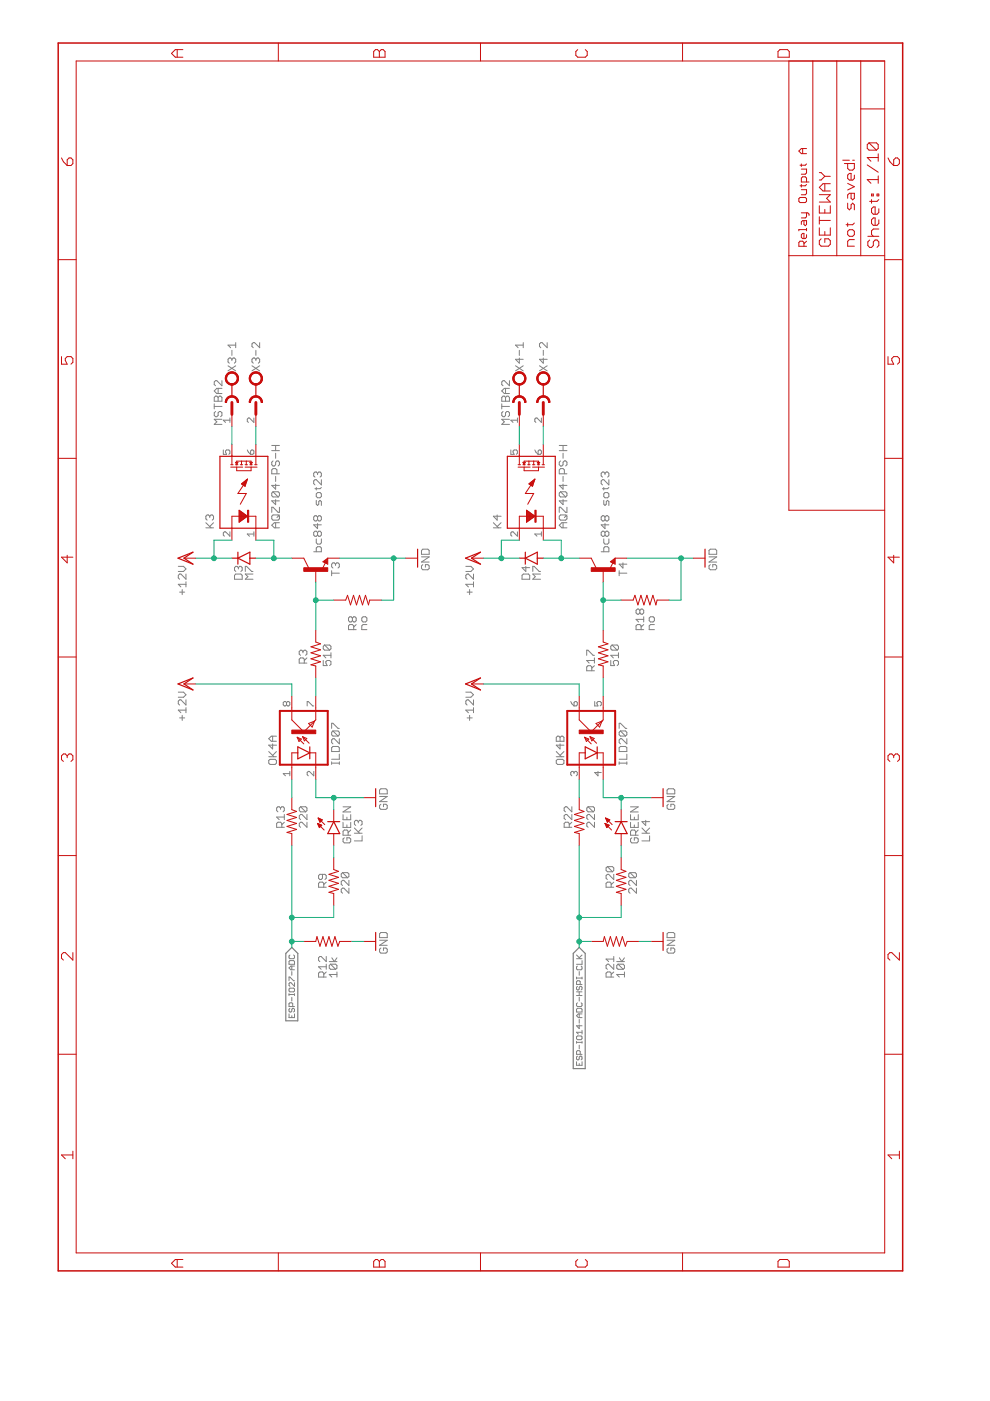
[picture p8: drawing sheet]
<svg xmlns="http://www.w3.org/2000/svg" width="210mm" height="297mm" viewBox="0 0 210 297" stroke-linecap="round" stroke-linejoin="round" font-family="sans-serif">
<g fill="none" stroke="#808080" stroke-width=".21">
<path d="M48.3 77.6l1.7 1M49.2 76.2l-.3-.3h-.3l-.3 .3v.5l.3 .3M49.2 76.2l.2-.3h.3l.3 .3v.5l-.3 .3M49.2 74.3v1.1M49.2 76.2v.3M50 77.6l-1.7 1M50 72.6v1.1M50 73.2h-1.7l.6 .5M53.4 77.6l1.7 1M54.3 76.2l-.3-.3h-.3l-.3 .3v.5l.3 .3M54.3 76.2l.2-.3h.3l.3 .3v.5l-.3 .3M54.3 74.3v1.1"/>
<path d="M54.3 76.2v.3M55.1 77.6l-1.7 1M55.1 72.6v1.1l-1.1-1.1h-.3l-.3 .3v.5l.3 .3M109.3 77.6l1.6 1M110.1 75.9v1.1l-.8-.8h1.6M110.1 74.3v1.1M110.9 73.2h-1.6l.6 .5M110.9 77.6l-1.6 1M110.9 72.6v1.1M114.4 77.6l1.6 1M115.2 75.9v1.1l-.8-.8h1.6M115.2 74.3v1.1"/>
<path d="M116 72.6v1.1l-1.1-1.1h-.2l-.3 .3v.5l.3 .3M116 77.6l-1.6 1M45.4 84.3l.3-.3h.3l.2 .3 .3-.3h.3l.3 .3v.8h-1.7zM45.4 85.6v1.1M45.4 86.2h1.7M45.7 87.2l-.3 .3v.6l.3 .2h.3l.2-.2v-.6l.3-.3h.3l.3 .3v.6l-.3 .2M46.2 82.3v1.1M46.2 84.3v.8M47.1 80.7v1.1l-1.1-1.1h-.3l-.3 .3v.5l.3 .3M47.1 88.9h-1.7l.6 .5-.6 .6h1.7M47.1 82.3h-1.1l-.6 .6 .6 .5h1.1M47.3 95.4v.9h.7l-.2-.4 .2-.5h.5l.2 .2v.5l-.2 .2"/>
<path d="M48.7 89.1h-1.4l.5 .5M48.7 88.6v1M52.4 95.4l.7 .9M53.1 95.6l.5-.2 .2 .2v.5l-.2 .2h-.5zM53.8 88.6v1l-.9-1h-.2l-.3 .3v.4l.3 .3M57.6 95.5h1.6M57.6 94.4h1.6M57.9 97.7l-.3 .3v.5l.3 .3h.3l.2-.3v-.5l.3-.3h.3l.2 .3v.5l-.2 .3M58.4 94.4v1.1M58.4 96.1v1.1M106.4 86.2h1.6M106.4 84.3l.3-.3h.2l.3 .3 .3-.3h.2l.3 .3v.8h-1.6z"/>
<path d="M106.4 85.6v1.1M106.7 87.2l-.3 .3v.6l.3 .2h.2l.3-.2v-.6l.3-.3h.2l.3 .3v.6l-.3 .2M107.2 82.3v1.1M107.2 84.3v.8M108 88.9h-1.6l.5 .5-.5 .6h1.6M108 82.3h-1.1l-.5 .6 .5 .5h1.1M108 80.7v1.1l-1.1-1.1h-.2l-.3 .3v.5l.3 .3M108.3 95.4v.9h.7l-.2-.4 .2-.5h.5l.2 .2v.5l-.2 .2M109.7 88.6v1M109.7 89.1h-1.4l.5 .5M113.4 95.4l.7 .9M114.1 95.6l.5-.2 .2 .2v.5l-.2 .2h-.5z"/>
<path d="M114.8 88.6v1l-.9-1h-.3l-.2 .3v.4l.2 .3M118.6 95.5h1.6M118.6 94.4h1.6M118.9 97.7l-.3 .3v.5l.3 .3h.2l.3-.3v-.5l.3-.3h.2l.3 .3v.5l-.3 .3M119.4 94.4v1.1M119.4 96.1v1.1M43.6 111.9h1.7M43.6 110.8l1.1 1.1M44.5 109.5l-.3-.3h-.3l-.3 .3v.5l.3 .3M44.5 109.5l.2-.3h.3l.3 .3v.5l-.3 .3M44.5 109.5v.2M45.3 110.8l-.8 .8"/>
<path d="M48.7 112.8v.9l-.9-.9h-.2l-.3 .2v.5l.3 .2M53.8 113.2h-1.4l.5 .5M53.8 112.8v.9M57.6 109.5l.3-.3h1.1l.2 .3v.5l-.2 .3h-1.1l-.3-.3zM57.9 104.3l-.3 .2v.6l.3 .3h1.1M57.9 104.3h1.1l.2 .2v.6l-.2 .3M57.9 104.3l1.1 1.1M58.4 101v1.1M58.4 102.6v1.1l-.8-.8h1.6M58.4 105.9v1.1l-.8-.8h1.6M58.4 110.8v1.1M58.7 100.5v-.9l-.3-.2h-.5l-.3 .2v.9h1.6"/>
<path d="M59.2 110.8h-1l-.6 .6 .6 .5h1M59.2 107.5v1.1h-.2l-1.1-1.1h-.3v1.1M59.2 109.2l-.5 .5M66.5 117h1.6v-.8l-.2-.3h-.6l-.2 .3v.8M67.1 104.7l.2-.3h.6l.2 .3v.6l-.2 .2h-.6l-.2-.2zM67.1 106.1v.8l.2 .3 .3-.3v-.6l.3-.2 .2 .2v.9M67.1 114.3v.8l.2 .3h.6l.2-.3v-.8M67.1 103.4v.5M67.3 100.4l.3-.3h.3l.2 .3v.5l-.2 .3M67.3 109.6l.3-.3h.3l.2 .3v.6l-.2 .2h-.3l-.3-.2M67.3 112.9l.3-.3h.3l.2 .3v.5l-.2 .3h-.3l-.3-.3M67.3 112.9l-.2-.3h-.3l-.3 .3v.5l.3 .3h.3l.2-.3"/>
<path d="M67.3 100.4l-.2-.3h-.3l-.3 .3v.5l.3 .3M67.3 109.6l-.2-.3h-.3l-.3 .3v.6l.3 .2h.3l.2-.2M67.3 100.4v.2M67.3 109.6v.6M67.3 111v1.1l-.8-.8h1.6M67.3 112.9v.5M68.1 101.7v1.1l-1-1.1h-.3l-.3 .3v.5l.3 .3M68.1 103.4l-.2 .2h-1.1M71.1 119.6l.3-.3h.3l.2 .3v.6l-.2 .2M71.1 119.6l-.2-.3h-.3l-.3 .3v.6l.3 .2M71.1 119.6v.3M89.4 118.1h1.6l-1.6 1.1h1.6"/>
<path d="M89.6 119.7l-.2 .3v.5l.2 .3h1.1l.3-.3v-.5l-.3-.3h-.5v.5M89.6 116.4h1.1l.3 .3v.8h-1.6v-.8zM104.6 111.9h1.6M104.6 110.8l1.1 1.1M105.4 109.2v1.1l-.8-.8h1.6M106.2 110.8l-.8 .8M109.7 112.8v.9l-.9-.9h-.3l-.2 .2v.5l.2 .2M114.8 113.2h-1.4l.5 .5M114.8 112.8v.9M118.6 109.5l.3-.3h1l.3 .3v.5l-.3 .3h-1l-.3-.3zM118.9 104.3l-.3 .2v.6l.3 .3h1M118.9 104.3h1l.3 .2v.6l-.3 .3"/>
<path d="M118.9 104.3l1 1.1M119.4 105.9v1.1l-.8-.8h1.6M119.4 102.6v1.1l-.8-.8h1.6M119.4 101v1.1M119.4 110.8v1.1M119.7 100.5v-.9l-.3-.2h-.5l-.3 .2v.9h1.6M120.2 110.8h-1.1l-.5 .6 .5 .5h1.1M120.2 107.5v1.1h-.3l-1-1.1h-.3v1.1M120.2 109.2l-.5 .5M127.5 117h1.6v-.8l-.3-.3h-.5l-.3 .3v.8M128 114.3v.8l.3 .3h.5l.3-.3v-.8M128 106.1v.8l.3 .3 .2-.3v-.6l.3-.2 .3 .2v.9"/>
<path d="M128 103.4v.5M128.3 112.9l-.3-.3h-.3l-.2 .3v.5l.2 .3h.3l.3-.3M128.3 112.9l.2-.3h.3l.3 .3v.5l-.3 .3h-.3l-.2-.3M128.3 111v1.1l-.8-.8h1.6M128.3 109.6l-.3-.3h-.3l-.2 .3v.6l.2 .2h.3l.3-.2M128.3 109.6l.2-.3h.3l.3 .3v.6l-.3 .2h-.3l-.2-.2M128.3 104.4h.5l.3 .3v.6l-.3 .2h-.5l-.3-.2v-.6zM128.3 100.4l-.3-.3h-.3l-.2 .3v.5l.2 .3M128.3 100.4l.2-.3h.3l.3 .3v.5l-.3 .3M128.3 100.4v.2M128.3 109.6v.6M128.3 112.9v.5"/>
<path d="M129.1 103.4l-.3 .2h-1.1M129.1 101.7v1.1l-1.1-1.1h-.3l-.2 .3v.5l.2 .3M132.1 119.3v1.1l-.8-.8h1.6M150.3 118.1h1.7l-1.7 1.1h1.7M150.3 116.7l.3-.3h1.1l.3 .3v.8h-1.7zM150.6 119.7l-.3 .3v.5l.3 .3h1.1l.3-.3v-.5l-.3-.3h-.6v.5M37.8 120.1h1.1l.5 .5-.5 .6h-1.1M38.1 125.5h1.1M38.6 125v1.1M39.4 121.7v1.1l-1-1.1h-.3l-.3 .3v.5l.3 .3M39.4 123.4v1M39.4 123.9h-1.6l.6 .5"/>
<path d="M49.7 122l.3-.3h1.1l.3 .3v.8h-1.7zM50.5 120.4l-.2-.3h-.3l-.3 .3v.5l.3 .3M50.5 120.4l.3-.3h.3l.3 .3v.5l-.3 .3M50.5 120.4v.2M52 121.2v-1.1h.3l1.1 1.1h.2M53.6 121.7h-1.6l.6 .6-.6 .5h1.6M64.2 138.1l.3-.2h.3l.3 .2v.6l-.3 .2M64.2 138.1l-.2-.2h-.3l-.3 .2v.6l.3 .2M64.2 138.1v.3M65.1 139.5l-.6 .5M68.8 136.8l-.3 .2v.6l.3 .2h1.1M68.8 136.8h1.1l.3 .2v.6l-.3 .2"/>
<path d="M68.8 136.8l1.1 1M70.2 138.4v1.1M70.2 138.9h-1.7l.6 .6M70.3 121v1.1M70.3 121.5h1.6M74.7 131l-.3-.2h-.2l-.3 .2v.6l.3 .3h.2l.3-.3M74.7 131l.3-.2h.2l.3 .2v.6l-.3 .3h-.2l-.3-.3M74.7 131v.6M75 133.5v-.8l-.3-.3h-.5l-.3 .3v.8h1.6M75.5 132.4l-.5 .5M76.7 131l.3-.2h.5l.3 .2v.6l-.3 .3h-.5l-.3-.3zM77.8 132.4h-.8l-.3 .3v.8h1.1"/>
<path d="M98.8 120.1h1l.6 .5-.6 .6h-1M99 125.5h1.1M99.6 125v1.1M100.4 121.7v1.1l-1.1-1.1h-.3l-.2 .3v.5l.2 .3M100.4 123.9h-1.6l.5 .5M100.4 123.4v1M110.7 122l.3-.3h1l.3 .3v.8h-1.6zM111.5 120.1v1.1l-.8-.8h1.6M113 121.2v-1.1h.2l1.1 1.1h.3M114.6 121.7h-1.6l.5 .6-.5 .5h1.6M124.4 138.9v-1h.3l1.1 1h.2M126 139.5v1.1"/>
<path d="M129.8 136.8l-.3 .2v.6l.3 .2h1.1M129.8 136.8h1.1l.2 .2v.6l-.2 .2M129.8 136.8l1.1 1M131.1 138.9h-1.6l.5 .6M131.1 138.4v1.1M131.3 121v1.1M131.3 121.5h1.6M135.7 129.4l-.3-.3h-.3l-.2 .3v.5l.2 .3h.3l.3-.3M135.7 129.4l.2-.3h.3l.3 .3v.5l-.3 .3h-.3l-.2-.3M135.7 129.4v.5M135.9 133.5v-.8l-.2-.3h-.6l-.2 .3v.8h1.6M136.5 132.4l-.6 .5"/>
<path d="M136.5 131.3h-1.6l.5 .6M136.5 130.8v1.1M137.9 130.8h.6l.2 .2v.6l-.2 .3h-.6l-.3-.3v-.6zM138.7 132.4h-.8l-.3 .3v.8h1.1M37.8 146.7h1.1l.5 .6-.5 .5h-1.1M38.1 152.2h1.1M38.6 151.7v1M39.4 150.6h-1.6l.6 .5M39.4 148.4v1.1l-1-1.1h-.3l-.3 .3v.5l.3 .3M39.4 150v1.1M57 159.3l1.1 1.1M57.8 157.7v1.1l-.8-.8h1.6"/>
<path d="M57.8 156.1v1.1M58.6 159.3l-.8 .9M58.6 156.1h-1.1l-.5 .5 .5 .6h1.1M60.7 149l.3-.3 .4 .3v.4l-.2 .3-.5-.3M60.7 149l-.2-.3-.5 .3v.4l.3 .3 .4-.3M60.7 149v.4M64.5 140.6v-.8l-.3-.3h-.5l-.3 .3v.8h1.7M65.1 149.7v-1h.3l.9 1h.2M68.5 140v1.1h.9l-.3-.5v-.3l.3-.3h.5l.3 .3v.5l-.3 .3M70.3 158.5l.3-.2h1.1l.2 .2v.8h-1.6zM70.3 154.4v-1h.3l1.1 1h.2M70.6 155h1.1l.2 .3v.5l-.2 .3"/>
<path d="M70.6 155l-.3 .3v.5l.3 .3h1.1M70.6 155l1.1 1.1M71.9 156.6v1.1l-1-1.1h-.3l-.3 .3v.5l.3 .3M71.9 159.9v1.1h-1.6M98.8 146.7h1l.6 .6-.6 .5h-1M99 152.2h1.1M99.6 151.7v1M100.4 150.6h-1.6l.5 .5M100.4 148.4v1.1l-1.1-1.1h-.3l-.2 .3v.5l.2 .3M100.4 150v1.1M117.9 156.3l.3-.2h.3l.2 .2 .3-.2h.3l.3 .2v.9h-1.7zM117.9 159.3l1.1 1.1"/>
<path d="M118.7 157.7v1.1l-.8-.8h1.7M118.7 156.3v.9M119.6 159.3l-.9 .9M121 148.7l.7 1M121.7 149l.2-.3 .5 .3v.4l-.2 .3h-.5zM125.5 142.2v-.8l-.3-.3h-.5l-.3 .3v.8h1.6M126 140h-1.6l.5 .6M126 141.1l-.5 .6M126.1 148.7v1h.7l-.2-.7 .2-.3h.5l.2 .3v.4l-.2 .3M129.5 140v1.1h.8l-.3-.8 .3-.3h.6l.2 .3v.5l-.2 .3M131.3 158.5l.3-.2h1l.3 .2v.8h-1.6zM131.3 154.4v-1h.3l1 1h.3"/>
<path d="M131.6 155l-.3 .3v.5l.3 .3h1M131.6 155h1l.3 .3v.5l-.3 .3M131.6 155l1 1.1M132.9 159.9v1.1h-1.6M132.9 156.6v1.1l-1.1-1.1h-.2l-.3 .3v.5l.3 .3M57 161.2l.3-.2h1l.3 .2v.6l-.3 .3h-1l-.3-.3zM57 160.4h1.6M59.5 171.3l-.3-.3h-.3l-.2 .3v.6l.2 .2M59.5 171.3l.3-.3h.2l.3 .3v.6l-.3 .2M59.5 171.3v.3M59.8 175.4v-.8l-.3-.3h-.6l-.2 .3v.8h1.6M60.3 174.3l-.5 .6"/>
<path d="M60.3 173.2h-1.6l.5 .6M60.3 172.7v1.1M61.4 164h-1.4l.5 .5M61.4 163.6v.9M63.7 171h1.1l.3 .3v.6l-.3 .2M63.7 171l-.2 .3v.6l.2 .2h1.1M63.7 171l1.1 1.1M65.1 172.7v1.1l-1.1-1.1h-.3l-.2 .3v.5l.2 .3M65.1 174.3v1.1l-1.1-1.1h-.3l-.2 .3v.5l.2 .3M66.5 163.6v.9l-.9-.9h-.2l-.3 .2v.5l.3 .2M70.3 161.8h1.6M70.3 161.5v.6"/>
<path d="M71.9 161.5v.6M72.7 172.7v1.1h1.7v-1.1M72.7 174.3v1.1h1.7v-1.1M72.7 171.1h1.7l-1.7 1h1.7M73 177.6l-.3 .3v.5l.3 .3h1.1l.3-.3v-.5l-.3-.3h-.5v.6M73.6 173.2v.6M73.6 174.9v.5M73.8 177.1v-.8l-.2-.3h-.6l-.3 .3v.8h1.7M74.4 176l-.6 .5M75.1 176.7h1.7M75.1 175.6l1.1 1.1M76 174.2l-.3-.3h-.3l-.3 .3v.5l.3 .3"/>
<path d="M76 174.2l.2-.3h.3l.3 .3v.5l-.3 .3M76 174.2v.3M76.8 177.2v1.1h-1.7M76.8 175.6l-.8 .8M80.5 167.5l.3-.3h1l.3 .3v.8h-1.6zM80.5 168.9h1.6l-1.6 1.1h1.6M80.8 170.5l-.3 .3v.5l.3 .3h1l.3-.3v-.5l-.3-.3h-.5v.5M117.9 161.2l.3-.2h1.1l.3 .2v.6l-.3 .3h-1.1l-.3-.3zM117.9 160.4h1.7M120.7 175.4v-.8l-.3-.3h-.5l-.3 .3v.8h1.6M121.2 171v1.1l-1-1.1h-.3l-.3 .3v.6l.3 .2M121.2 172.7v1.1l-1-1.1h-.3l-.3 .3v.5l.3 .3"/>
<path d="M121.2 174.3l-.5 .6M121.7 163.8l-.2-.2-.5 .2v.5l.2 .2M121.7 163.8l.2-.2 .5 .2v.5l-.2 .2M121.7 163.8v.2M124.7 171h1.1l.2 .3v.6l-.2 .2M124.7 171l-.3 .3v.6l.3 .2h1.1M124.7 171l1.1 1.1M126 174.3v1.1l-1-1.1h-.3l-.3 .3v.5l.3 .3M126 172.7v1.1l-1-1.1h-.3l-.3 .3v.5l.3 .3M126.8 163.6v.9l-.7-.7h1.4M131.3 161.8h1.6M131.3 161.5v.6"/>
<path d="M132.9 161.5v.6M133.7 174.3v1.1h1.6v-1.1M133.7 172.7v1.1h1.6v-1.1M133.7 171.1h1.6l-1.6 1h1.6M134 177.6l-.3 .3v.5l.3 .3h1l.3-.3v-.5l-.3-.3h-.5v.6M134.5 173.2v.6M134.5 174.9v.5M134.8 177.1v-.8l-.3-.3h-.5l-.3 .3v.8h1.6M135.3 176l-.5 .5M136.1 176.7h1.6M136.1 175.6l1.1 1.1M136.9 173.9v1.1l-.8-.8h1.6"/>
<path d="M137.7 177.2v1.1h-1.6M137.7 175.6l-.8 .8M141.4 168.9h1.7l-1.7 1.1h1.7M141.7 170.5l-.3 .3v.5l.3 .3h1.1l.3-.3v-.5l-.3-.3h-.6v.5M141.7 167.2h1.1l.3 .3v.8h-1.7v-.8zM68.4 185.4v.8l-.3 .3h-.3l-.3-.3v-.5l.3-.3h1.1l.3 .3v.5l-.3 .3M68.6 188.1v-.8l-.2-.3h-.6l-.3 .3v.8h1.7M69.2 187l-.6 .6M72.6 185h1.1l.3 .3v.5l-.3 .3M72.6 185l-.3 .3v.5l.3 .3h1.1M72.6 185l1.1 1.1M74 186.6v1.1l-1.1-1.1h-.3l-.3 .3v.6l.3 .2"/>
<path d="M74 188.3v1.1l-1.1-1.1h-.3l-.3 .3v.5l.3 .3M80.5 199.3h1.6l-1.6 1.1h1.6M80.8 197.7h1l.3 .3v.8h-1.6v-.8zM128.8 183.7l1.1 1.1M128.8 183.7l-.3 .3v.6l.3 .2h1.1M128.8 183.7h1.1l.2 .3v.6l-.2 .2M129.6 188.1v-.8l-.3-.3h-.5l-.3 .3v.8h1.6M130.1 185.4v1.1l-1-1.1h-.3l-.3 .3v.5l.3 .3M130.1 187l-.5 .6M133.6 185l-.3 .3v.5l.3 .3h1.1M133.6 185h1.1l.2 .3v.5l-.2 .3M133.6 185l1.1 1.1"/>
<path d="M134.9 188.3v1.1l-1.1-1.1h-.2l-.3 .3v.5l.3 .3M134.9 186.6v1.1l-1.1-1.1h-.2l-.3 .3v.6l.3 .2M141.4 199.3h1.7l-1.7 1.1h1.7M141.7 197.7h1.1l.3 .3v.8h-1.7v-.8zM61.3 203.9l.2-.2h.8l.1 .2v.5h-1.1zM61.3 207.9v-.7h.2l.8 .7h.1M61.3 210.7v.4M61.3 215v.8h1.1v-.8M61.3 210.9h1.1M61.5 209.5h.8l.1 .2v.4l-.1 .2h-.8l-.2-.2v-.4zM61.5 202.5l-.2 .2v.4l.2 .2h.8l.1-.2v-.4l-.1-.2M61.5 213.8l-.2 .2v.4l.4 .2 .2-.2v-.4l.4-.2 .1 .2v.4l-.1 .2"/>
<path d="M61.9 204.8v.8M61.9 206v.8M61.9 211.5v.7M61.9 215.3v.5M62.1 213.4v-.6l-.2-.2h-.4l-.2 .2v.6h1.1M62.4 208.3v.8l-.7-.8-.4 .2v.4l.2 .2M62.4 210.7v.4M62.4 204.8h-.7l-.4 .4 .4 .4h.7M68.6 207.2v-.9l-.2-.2h-.6l-.3 .2v.9h1.7M69.2 202.8v1.1l-1.1-1.1h-.3l-.3 .3v.5l.3 .3M69.2 204.4v1.1M69.2 206.1l-.6 .5"/>
<path d="M69.2 205h-1.7l.6 .5M69.8 203.9h1.6M70.1 204.4h1.1l.2 .3v.6l-.2 .2M70.1 204.4l-.3 .3v.6l.3 .2h1.1M70.1 204.4l1.1 1.1M70.4 203.1l.5 .8 .5-.8M71.4 206.6h-1.6l.6 .6M71.4 206.1v1.1M80.8 201l-.3 .3v.5l.3 .3h1l.3-.3v-.5l-.3-.3h-.5v.5M122.2 210.3h1.2M122.2 203.3h1.2M122.2 207.2v.4"/>
<path d="M122.2 211.1h1.2M122.2 207.4h1.2M122.2 202.5l.8 .8M122.4 204.8l-.2 .2v.4l.2 .2h.8l.2-.2v-.4l-.2-.2M122.4 213.8h.8l.2 .2v.6h-1.2v-.6zM122.4 212.6l-.2 .2v.4l.2 .2h.8l.2-.2v-.4l-.2-.2M122.4 209.1l-.2 .2v.4l.2 .2 .4-.2v-.4l.2-.2 .4 .2v.4l-.2 .2M122.4 219.6h.8l.2 .2v.4l-.2 .2h-.8l-.2-.2v-.4zM122.8 206v.8M122.8 210.3v.8M122.8 211.5v.7M122.8 215v.8"/>
<path d="M122.8 216.1v.8M122.8 217.3v.8l-.6-.6h1.2M123 208.7v-.6l-.2-.2h-.4l-.2 .2v.6h1.2M123.4 203.7v.7h-1.2M123.4 215h-.8l-.4 .3 .4 .5h.8M123.4 207.2v.4M123.4 218.5v.7M123.4 218.9h-1.2l.4 .3M123.4 202.5l-.6 .6M129.6 207.2v-.9l-.3-.2h-.5l-.3 .2v.9h1.6M130.1 204.4v1.1l-1-1.1h-.3l-.3 .3v.6l.3 .2M130.1 202.8v1.1"/>
<path d="M130.1 206.1l-.5 .5M130.1 203.3h-1.6l.6 .6M130.8 203.9h1.6M131 204.4l-.2 .3v.6l.2 .2h1.1M131 204.4h1.1l.3 .3v.6l-.3 .2M131 204.4l1.1 1.1M131.3 203.1l.5 .8 .6-.8M132.4 206.6h-1.6l.5 .6M132.4 206.1v1.1M141.7 201l-.3 .3v.5l.3 .3h1.1l.3-.3v-.5l-.3-.3h-.6v.5M122.2 220.8v.4M122.2 225.1v.8h1.2v-.8"/>
<path d="M122.2 221h1.2M122.4 223.9l-.2 .2v.4l.4 .2 .2-.2v-.4l.4-.2 .2 .2v.4l-.2 .2M122.8 221.6v.8M122.8 225.5v.4M123 223.5v-.6l-.2-.1h-.4l-.2 .1v.6h1.2M123.4 220.8v.4"/>
</g>
<path d="M61.9 200.9l1.2 1.2v14.3h-2.5v-14.3zM122.8 200.9l1.3 1.2v24.5h-2.6v-24.5z" fill="none" stroke="#808080" stroke-width=".25"/>
<g fill="none" stroke="#c90d0c" stroke-width=".21">
<path d="M16.2 12.9h171.4v252.7h-171.4zM37.6 10.5v1.6M38.8 10.5h-1.6l-.8 .8 .8 .8h1.6M59 9.1v3.8M79.2 10.9l.4-.4h.4l.4 .4 .4-.4h.4l.4 .4v1.2h-2.4zM80.4 10.9v1.2M101.9 9.1v3.8M122.5 10.5l-.4 .4v.8l.4 .4h1.6l.4-.4v-.8l-.4-.4M144.7 9.1v3.8M165.4 10.5h1.6l.3 .4v1.2h-2.3v-1.2zM167.3 12.9v95.3h20.3M172.3 12.9v41.3"/>
<path d="M177.4 12.9v41.3M182.5 12.9v41.3M13 33.5l.4 .8 .8 .8M14.2 33.9l.4-.4h.4l.5 .4v.8l-.5 .4h-.8zM169.9 35.9h1.1v.8l-.3 .2h-.8M169.9 34.8v.5M169.9 39.1v.6M170.2 31.5v1.1M171 38.6v-.8l-.3-.3h-.5l-.3 .3v.8h1.6M171 39.1l-.3 .3h-1.1M171 34.8l-.3 .2h-1.1M171 31.5h-1.1l-.5 .5 .5 .6h1.1"/>
<path d="M173.7 36.6h.4l.8 .8M174.9 38.9v1.6M174.9 37.4l-.8 .8h-.4M174.9 37.4h1.1M176 38.9h-1.5l-.8 .8 .8 .8h1.5M178.7 34h1.4M179 34.7h2.1v1l-.3 .4h-.7l-.4-.4v-1M179.7 38.9l1.4 .7-1.4 .7M180.8 34h.3M181.1 37.1v.7l-.3 .4h-.7l-.4-.4v-.7l.4-.3h.3v1.4M182.5 23.1h5.1M183.9 35l2.3 1.5"/>
<path d="M184.3 30.3h1.5l.4 .4v.8l-.4 .3M184.3 30.3l-.4 .4v.8l.4 .3h1.5M184.3 30.3l1.5 1.5M186.2 38.1h-2.3l.8 .8M186.2 32.6v1.6M186.2 37.3v1.6M186.2 33.4h-2.3l.8 .8M188.3 33.5l.4 .8 .8 .8M189.5 33.9l.4-.4h.4l.4 .4v.8l-.4 .4h-.8zM12.3 55.1h3.9M167.3 54.2h20.3M169.6 41.9h1.1l.3 .2v.6l-.3 .2h-1.1l-.2-.2v-.6z"/>
<path d="M169.9 40.2h1.1v.8l-.3 .3h-.8M169.9 45.1h1.4l.2 .3v.3M170.5 52.2v-.8l-.3-.3h-.6l-.2 .3v.8h1.6M170.5 46.8v.8l.2 .3 .3-.3v-.8h-.8l-.3 .2v.6M171 48.7h-1.6v.2M171 49.8v.5l-.3 .3h-.5l-.3-.3v-.5l.3-.3h.3v1.1M171 51.1l-.5 .6M171 45.1v.9l-.3 .2h-.8M171 48.4v.5M173.7 41.3h2.3l-.7 .8 .7 .7h-2.3M173.7 43.6v1.6h2.3v-1.6M173.7 46v1.5"/>
<path d="M173.7 48.3v1.5h2.3v-1.5M173.7 46.7h2.3M174.1 50.6l-.4 .4v.8l.4 .4h1.6l.3-.4v-.8l-.3-.4h-.8v.8M174.9 44.4v.8M174.9 49.1v.7M179.7 49l.4-.3h.7l.3 .3v.7l-.3 .4h-.7l-.4-.4zM179.7 43.1v1l.4 .4 .3-.4v-.7l.4-.3 .3 .3v1.1M179.7 47.3v.7M180.4 41v1l.4 .4 .3-.4v-1h-1l-.4 .3v.7M181.1 50.8h-1l-.4 .4v1h1.4M181.1 47.3l-.3 .3h-1.4M184 50.1h2.3"/>
<path d="M184.4 50.9l-.4 .4v.7l.4 .5h.4l.4-.5v-.7l.3-.4h.4l.4 .4v.7l-.4 .5M184.8 41.1h.4v.4h-.4zM184.8 42.3v.8M185.9 41.1h.4v.4h-.4zM186.3 46.6v.8l-.4 .4h-.7l-.4-.4v-.8l.4-.4h.3v1.6M186.3 44.3v.7l-.4 .4h-.7l-.4-.4v-.7l.4-.4h.3v1.5M186.3 48.6h-1.1l-.4 .3v.8l.4 .4M186.3 42.3l-.4 .4h-1.5M187.6 55.1h3.8M13 75.6v1.6h1.2l-.4-.8v-.4l.4-.4h.8l.5 .4v.8l-.5 .4M188.3 75.6v1.6h1.2l-.4-.8v-.4l.4-.4h.8l.4 .4v.8l-.4 .4M12.3 97.2h3.9"/>
<path d="M48.9 98.5h.5M48.9 99h2.6M49.2 87.9v2.5M49.2 94.2v4.3M49.9 98.5h.5M49.9 98h.5l-.2 .5zM50.2 98.5v-.7h3v.7M50.2 99v.8h3v-.8M50.9 98.5h.6M51.2 97.8v.7M52 98.5h.5M52 99h2.5"/>
<path d="M52.2 97.8v.7M53 98.5h.5M53 98h.5l-.3 .5zM54 98.5h.5M54.3 87.9v2.5M54.3 94.2v4.3M109.9 98.5h.5M109.9 99h2.5M110.1 87.9v2.5M110.1 94.2v4.3M110.9 98.5h.5M110.9 98h.5l-.3 .5z"/>
<path d="M111.1 98.5v-.7h3.1v.7M111.1 99v.8h3.1v-.8M111.9 98.5h.5M112.1 97.8v.7M112.9 98.5h.5M112.9 99h2.5M113.2 97.8v.7M113.9 98.5h.5M113.9 98h.5l-.2 .5zM114.9 98.5h.5M115.2 87.9v2.5M115.2 94.2v4.3"/>
<path d="M187.6 97.2h3.8M14.2 117.7v1.6l-1.2-1.2h2.5M39 118.3h2.6M49.2 114.5v-5h5.1v5M50.7 108.2l1.8 1.3-1.8 1.2zM50.7 108.2v2.5M50.8 108.3v2.3M51 108.4v2.1M51.1 108.5v1.9M51.2 102.6l.8 .5M51.2 102.6h.1M51.2 108.5v1.8"/>
<path d="M51.3 102.5v.2M51.3 108.6v1.7M51.5 102.4v.4M51.5 108.7v1.5M51.6 102.3v.5M51.6 108.8v1.3M51.7 102.2v.7M51.7 108.9v1.1M51.8 102.1v.9M51.8 109v.9M51.9 102v1.1M51.9 109.1v.7"/>
<path d="M52 101.9v.9M52 109.2v.5M52.2 101.8v.6M52.2 109.2v.4M52.3 101.7v.4M52.3 109.3v.3M52.4 101.6v.1M52.4 109.4v.1M52.5 101.6l-2.1 3h1.8l-1.3 2.3M52.5 101.6l-.5 1.5M52.5 101.6l-1.3 1M61.9 118.3h2.5l1 2.1"/>
<path d="M68.5 119.1l1-.8v1.3zM69 119.3l-.6 1.3M69.5 118.3h2.5M86 118.3h2.5M100 118.3h2.5M110.1 114.5v-5h5.1v5M111.7 108.2l1.7 1.3-1.8 1.2zM111.8 108.3v2.3M111.9 108.4v2.1M112 108.4v2M112.1 108.5v1.9M112.1 102.6l1.3-1-.5 1.5z"/>
<path d="M112.2 102.5v.2M112.2 108.6v1.7M112.4 102.4v.3M112.4 108.7v1.5M112.5 102.3v.5M112.5 108.8v1.3M112.6 102.2v.7M112.6 108.9v1.1M112.7 102.1v.9M112.7 109v.9M112.9 102v1.1M112.9 109.1v.8"/>
<path d="M113 101.9v1M113 109.1v.7M113.1 101.8v.7M113.1 109.2v.5M113.2 101.7v.5M113.2 109.3v.3M113.3 101.6v.2M113.3 109.4v.1M113.4 101.6l-2 3h1.8l-1.3 2.3M122.8 118.3h2.5l1.1 2.1M129.4 119.1l1-.8v1.3zM129.9 119.3l-.6 1.3"/>
<path d="M130.4 118.3h2.6M146.9 118.3h2.6M189.5 117.7v1.6l-1.2-1.2h2.4M12.3 139.3h3.9M67 120.9v2.5M67 133.6v2.5l1 .4-2.1 .6 2.1 .7-2.1 .6 2.1 .6-2.1 .7 2.1 .6-2.1 .6 1.1 .3v2.5M70.8 127.2h2.5l.4-1 .6 2 .7-2 .6 2 .6-2 .7 2 .6-2 .6 2 .3-1h2.5M127.9 120.9v2.5M127.9 133.6v2.5l1 .4-2 .6 2 .7-2 .6 2 .6-2 .7 2 .6-2 .6 1 .3v2.5M131.7 127.2h2.5l.4-1 .7 2 .6-2 .6 2 .7-2 .6 2 .6-2 .7 2 .2-1h2.6M187.6 139.3h3.8M39 145h2.6"/>
<path d="M61.9 147.6v5l2.5 2.6 2.6-2.6v-5M63 156.3l.9 .4-.5 .5zM63 156.3l1.4 1.4M63.1 159.6h-1.2v5.7M64.2 156.2l1.4 1.4M64.2 156.2l.8 .4-.5 .5zM65.4 153.4l1.3-.5-.5 1.3zM65.7 159.6h1.3v5.7M100 145h2.5M122.8 147.6v5l2.5 2.6 2.6-2.6v-5M124 156.3l.8 .4-.5 .5zM124 156.3l1.3 1.4"/>
<path d="M124.1 159.6h-1.3v5.7M125.1 156.2l1.4 1.4M125.1 156.2l.9 .4-.5 .5zM126.4 153.4l1.2-.5-.5 1.3zM126.6 159.6h1.3v5.7M14.2 160.3l-.4-.4h-.4l-.4 .4v.8l.4 .3M14.2 160.3l.4-.4h.4l.5 .4v.8l-.5 .3M14.2 160.3v.4M61.9 169.1v2.6l1 .3-2 .7 2 .6-2 .6 2 .7-2 .6 2 .7-2 .6 1 .2v2.6M67.3 174.6l1.4 1.4M67.3 174.6l.9 .4-.5 .5zM67.4 174.6v.1"/>
<path d="M67.5 173.4l1.4 1.4M67.5 173.4l.8 .4-.5 .5zM67.5 173.5v.1M67.5 174.7v.3M67.6 173.5v.3M67.6 174.7v.6M67.7 173.6v.5M67.7 174.8v.7M67.9 173.6v.7M67.9 174.8v.5M68 173.7v.5M68 174.9v.3"/>
<path d="M68.1 173.7v.4M68.1 174.9v.2M68.2 173.8v.1M70.8 171.7v2.5M70.8 176.7v2.6M77.1 169.1h2.6M122.8 169.1v2.6l1 .3-2 .7 2 .6-2 .6 2 .7-2 .6 2 .7-2 .6 1 .2v2.6M128.3 174.6l1.4 1.4M128.3 174.6l.4 .9M128.3 174.6l.9 .4-.5 .5M128.3 174.6h.1M128.4 173.4l1.4 1.4"/>
<path d="M128.4 173.4l.4 .9M128.4 173.4l.9 .4M128.4 173.5h.1M128.4 174.6v.3M128.5 173.5v.3M128.5 174.7v.5M128.7 173.6v.5M128.7 174.8v.7M128.8 173.6v.7M128.8 174.8v.6M128.9 173.7v.5M128.9 174.9v.3"/>
<path d="M129 173.7v.4M129 174.9v.2M129.1 173.8v.2M129.1 175h.1M129.3 173.8v.1M129.3 173.8l-.5 .5M131.7 171.7v2.5M131.7 176.7v2.6M138 169.1h2.6M189.5 160.3l.4-.4h.4l.4 .4v.8l-.4 .3M189.5 160.3l-.4-.4h-.4l-.4 .4v.8l.4 .3M189.5 160.3v.4"/>
<path d="M12.3 181.4h3.9M64.4 199.6h2.6l.2-1 .6 2 .7-2 .6 2 .6-2 .7 2 .6-2 .6 2 .4-1h2.6M70.8 181.8v2.6l1 .3-2.1 .7 2.1 .6-2.1 .6 2.1 .7-2.1 .6 2.1 .7-2.1 .6 1.1 .2v2.6M77.1 199.6h2.6M125.3 199.6h2.6l.2-1 .7 2 .6-2 .6 2 .7-2 .6 2 .7-2 .6 2 .4-1h2.5M131.7 181.8v2.6l1 .3-2 .7 2 .6-2 .6 2 .7-2 .6 2 .7-2 .6 1 .2v2.6M138 199.6h2.6M187.6 181.4h3.8M15.5 202v1.6l-1.7-1.6h-.4l-.4 .4v.8l.4 .4M190.7 202v1.6l-1.6-1.6h-.4l-.4 .4v.8l.4 .4M12.3 223.5h3.9M187.6 223.5h3.8"/>
<path d="M15.5 244.9h-2.5l.8 .8M15.5 244.1v1.6M190.7 244.9h-2.4l.8 .8M190.7 244.1v1.6M37.6 267v1.6M38.8 267h-1.6l-.8 .8 .8 .8h1.6M59 265.6v3.9M79.2 267.4l.4-.4h.4l.4 .4 .4-.4h.4l.4 .4v1.2h-2.4zM80.4 267.4v1.2M101.9 265.6v3.9M122.5 267l-.4 .4v.8l.4 .4h1.6l.4-.4v-.8l-.4-.4M144.7 265.6v3.9"/>
<path d="M165 267.4l.4-.4h1.6l.3 .4v1.2h-2.3z"/>
</g>
<g fill="none" stroke="#c90d0c" stroke-width=".25">
<path d="M46.6 96.8h10.2v15.2h-10.2zM49.2 81.5v2.6M54.3 81.5v2.6M107.6 96.8h10.1v15.2h-10.1zM110.1 81.5v2.6M115.2 81.5v2.6M37.7 118.3l3.2-1.2-1.9 1.2 1.9 1.3zM49.2 118.3h1.2M50.4 118.3l2.6-1.2v2.5zM50.4 117.1v2.5M53 118.3h1.3M69 119.1l.2-.1v.4l-.5-.3 .7-.5v.8"/>
<path d="M88.5 116.4v3.8M98.7 118.3l3.2-1.2-1.9 1.2 1.9 1.3zM110.1 118.3h1.3M111.4 118.3l2.5-1.2v2.5zM111.4 117.1v2.5M113.9 118.3h1.3M129.9 119.1l.3-.1v.4l-.5-.3 .6-.5v.8M149.5 116.4v3.8M37.7 145l3.2-1.3-1.9 1.3 1.9 1.3zM63.1 158.3l2.6 1.3-2.6 1.3zM65.7 158.3v2.6M98.7 145l3.2-1.3-1.9 1.3 1.9 1.3z"/>
<path d="M124.1 158.3l2.5 1.3-2.5 1.3zM126.6 158.3v2.6M69.5 174.2h2.5M70.8 174.2l1.2 2.5h-2.5zM79.7 167.2v3.8M130.4 174.2h2.6M131.7 174.2l1.3 2.5h-2.6zM140.6 167.2v3.8M79.7 197.7v3.8M140.6 197.7v3.8"/>
</g>
<g fill="#c90d0c" stroke="#c90d0c" stroke-width=".21">
<path d="M64.4 120.4h5.1v.7h-5.1z"/>
<path d="M61.9 154.8h5.1v.8h-5.1z"/>
<path d="M125.3 120.4h5.1v.7h-5.1z"/>
<path d="M122.8 154.8h5.1v.8h-5.1z"/>
<path d="M52.5 108.2h.2v2.5h-.2z"/>
<path d="M113.4 108.2h.3v2.5h-.3z"/>
</g>
<path d="M59.3 150.7h10.2v11.4h-10.2zM120.3 150.7h10.1v11.4h-10.1z" fill="none" stroke="#c90d0c" stroke-width=".42"/>
<path d="M12.3 9.1h179.1v260.4h-179.1z" fill="none" stroke="#c90d0c" stroke-width=".32"/>
<g fill="#c90d0c" stroke="#c90d0c" stroke-width=".21">
<path d="M48.2 84.3l.5-.3 .5-.1v.3l-.5 .1-.4 .3-.3 .7h-.2v-.4z" fill-rule="evenodd"/>
<path d="M49.2 83.9a1.37 1.37 0 0 1 1.4 1.4h-.3l-.2-.7-.4-.3-.5-.1z" fill-rule="evenodd"/>
<path d="M48.2 84.3a1.4 1.4 0 0 1 1.5-.3 1.4 1.4 0 0 1 .9 1.3h-.3a1.14 1.14 0 0 0-1.1-1.1 1.14 1.14 0 0 0-1.2 1.1h-.2v-.1z" fill-rule="evenodd"/>
<path d="M48.1 79.4a1.4 1.4 0 0 1 2.3 .2 1.4 1.4 0 0 1-1.2 2v-.2a1.15 1.15 0 0 1-1.1-1.6 1.15 1.15 0 0 1 1.9-.3 1.15 1.15 0 0 1-.6 1.8l-.2 .1v.2a1.4 1.4 0 0 1-1.3-.8 1.4 1.4 0 0 1 .2-1.4z" fill-rule="evenodd"/>
<path d="M48.1 79.4a1.4 1.4 0 0 1 2.3 .2 1.4 1.4 0 0 1-1.2 2v-.2a1.15 1.15 0 0 1-1.1-1.6 1.15 1.15 0 0 1 1.9-.3 1.15 1.15 0 0 1-.6 1.8l-.2 .1v.2a1.4 1.4 0 0 1-1.3-.8 1.4 1.4 0 0 1 .2-1.4z" fill-rule="evenodd"/>
<path d="M53.3 84.3l.5-.3 .5-.1v.3l-.6 .1-.3 .3-.3 .7h-.2v-.4z" fill-rule="evenodd"/>
<path d="M54.3 83.9a1.37 1.37 0 0 1 1.3 1.4h-.2l-.3-.7-.4-.3-.4-.1z" fill-rule="evenodd"/>
<path d="M53.3 84.3a1.4 1.4 0 0 1 1.5-.3 1.4 1.4 0 0 1 .8 1.3h-.2a1.14 1.14 0 0 0-1.1-1.1 1.14 1.14 0 0 0-1.2 1.1h-.2v-.1z" fill-rule="evenodd"/>
<path d="M53.2 79.4a1.39 1.39 0 0 1 2.3 .3 1.39 1.39 0 0 1-1.2 1.9v-.2a1.15 1.15 0 0 1-1.1-1.6 1.15 1.15 0 0 1 1.9-.3 1.15 1.15 0 0 1-.6 1.8l-.2 .1v.2a1.4 1.4 0 0 1-1.3-.8 1.4 1.4 0 0 1 .2-1.4z" fill-rule="evenodd"/>
<path d="M53.2 79.4a1.39 1.39 0 0 1 2.3 .3 1.39 1.39 0 0 1-1.2 1.9v-.2a1.15 1.15 0 0 1-1.1-1.6 1.15 1.15 0 0 1 1.9-.3 1.15 1.15 0 0 1-.6 1.8l-.2 .1v.2a1.4 1.4 0 0 1-1.3-.8 1.4 1.4 0 0 1 .2-1.4z" fill-rule="evenodd"/>
<path d="M109.1 84.3l.6-.3 .4-.1v.3l-.7 .2-.3 .4-.1 .5h-.3z" fill-rule="evenodd"/>
<path d="M110.1 83.9a1.37 1.37 0 0 1 1.4 1.4h-.2l-.3-.7-.4-.3-.5-.1z" fill-rule="evenodd"/>
<path d="M109.1 84.3a1.38 1.38 0 0 1 1.6-.3 1.38 1.38 0 0 1 .8 1.3h-.2a1.14 1.14 0 0 0-1.2-1.1 1.14 1.14 0 0 0-1.1 1.1h-.3v-.1z" fill-rule="evenodd"/>
<path d="M109.1 79.4a1.39 1.39 0 0 1 2.3 .3 1.39 1.39 0 0 1-1.3 1.9v-.2a1.15 1.15 0 0 1-1-1.6 1.15 1.15 0 0 1 1.9-.3 1.15 1.15 0 0 1-.6 1.8l-.3 .1v.2a1.4 1.4 0 0 1-1.2-.8 1.4 1.4 0 0 1 .2-1.4z" fill-rule="evenodd"/>
<path d="M109.1 79.4a1.39 1.39 0 0 1 2.3 .3 1.39 1.39 0 0 1-1.3 1.9v-.2a1.15 1.15 0 0 1-1-1.6 1.15 1.15 0 0 1 1.9-.3 1.15 1.15 0 0 1-.6 1.8l-.3 .1v.2a1.4 1.4 0 0 1-1.2-.8 1.4 1.4 0 0 1 .2-1.4z" fill-rule="evenodd"/>
<path d="M114.2 84.3l.5-.3 .5-.1v.3l-.7 .2-.3 .4-.2 .5h-.2z" fill-rule="evenodd"/>
<path d="M115.2 83.9a1.37 1.37 0 0 1 1.4 1.4h-.3l-.2-.7-.4-.3-.5-.1z" fill-rule="evenodd"/>
<path d="M114.2 84.3a1.4 1.4 0 0 1 1.5-.3 1.4 1.4 0 0 1 .9 1.3h-.3a1.14 1.14 0 0 0-1.1-1.1 1.14 1.14 0 0 0-1.2 1.1h-.2v-.1z" fill-rule="evenodd"/>
<path d="M114.1 79.4a1.39 1.39 0 0 1 2.4 .3 1.39 1.39 0 0 1-1.3 1.9v-.2a1.15 1.15 0 0 1-1.1-1.6 1.15 1.15 0 0 1 1.9-.3 1.15 1.15 0 0 1-.5 1.8l-.3 .1v.2a1.4 1.4 0 0 1-1.3-.8 1.4 1.4 0 0 1 .2-1.4z" fill-rule="evenodd"/>
<path d="M114.1 79.4a1.39 1.39 0 0 1 2.4 .3 1.39 1.39 0 0 1-1.3 1.9v-.2a1.15 1.15 0 0 1-1.1-1.6 1.15 1.15 0 0 1 1.9-.3 1.15 1.15 0 0 1-.5 1.8l-.3 .1v.2a1.4 1.4 0 0 1-1.3-.8 1.4 1.4 0 0 1 .2-1.4z" fill-rule="evenodd"/>
</g>
<path d="M49.2 85.3v2.6M54.3 85.3v2.6M110.1 85.3v2.6M115.2 85.3v2.6" fill="none" stroke="#c90d0c" stroke-width=".61"/>
<g fill="none" stroke="#0dab76" stroke-width=".21">
<path d="M49.2 90.4v3.8M54.3 90.4v3.8M110.1 90.4v3.8M115.2 90.4v3.8M41.6 118.3h7.6M49.2 114.5h-3.8v3.8M54.3 118.3h7.6M54.3 114.5h3.8v3.8M72 118.3h14M83.5 118.3v8.9h-2.6M102.5 118.3h7.6M110.1 114.5h-3.8v3.8"/>
<path d="M115.2 118.3h7.6M115.2 114.5h3.8v3.8M133 118.3h13.9M144.4 118.3v8.9h-2.5M67 127.2h3.8M67 123.4v10.2M127.9 127.2h3.8M127.9 123.4v10.2M41.6 145h20.3v2.6M67 143.7v3.9M102.5 145h20.3v2.6M127.9 143.7v3.9"/>
<path d="M61.9 165.3v3.8M61.9 179.3v21.6M67 165.3v3.8h10.1M70.8 169.1v2.6M70.8 179.3v2.5M122.8 165.3v3.8M122.8 179.3v21.6M127.9 165.3v3.8h10.1M131.7 169.1v2.6M131.7 179.3v2.5M61.9 199.6h2.5M70.8 192v2.5h-8.9"/>
<path d="M74.6 199.6h2.5M122.8 199.6h2.5M131.7 192v2.5h-8.9M135.5 199.6h2.5"/>
</g>
<g fill="#0dab76" stroke="#0dab76" stroke-width=".21">
<circle cx="83.5" cy="118.4" r=".51"/>
<circle cx="70.8" cy="169.1" r=".51"/>
<circle cx="144.4" cy="118.4" r=".51"/>
<circle cx="131.7" cy="169.1" r=".51"/>
<circle cx="45.4" cy="118.4" r=".51"/>
<circle cx="106.3" cy="118.4" r=".51"/>
<circle cx="61.9" cy="194.5" r=".51"/>
<circle cx="61.9" cy="199.6" r=".51"/>
<circle cx="122.8" cy="194.5" r=".51"/>
<circle cx="122.8" cy="199.6" r=".51"/>
<circle cx="58.1" cy="118.4" r=".51"/>
<circle cx="67" cy="127.3" r=".51"/>
<circle cx="119" cy="118.4" r=".51"/>
<circle cx="127.9" cy="127.3" r=".51"/>
</g>
</svg>
